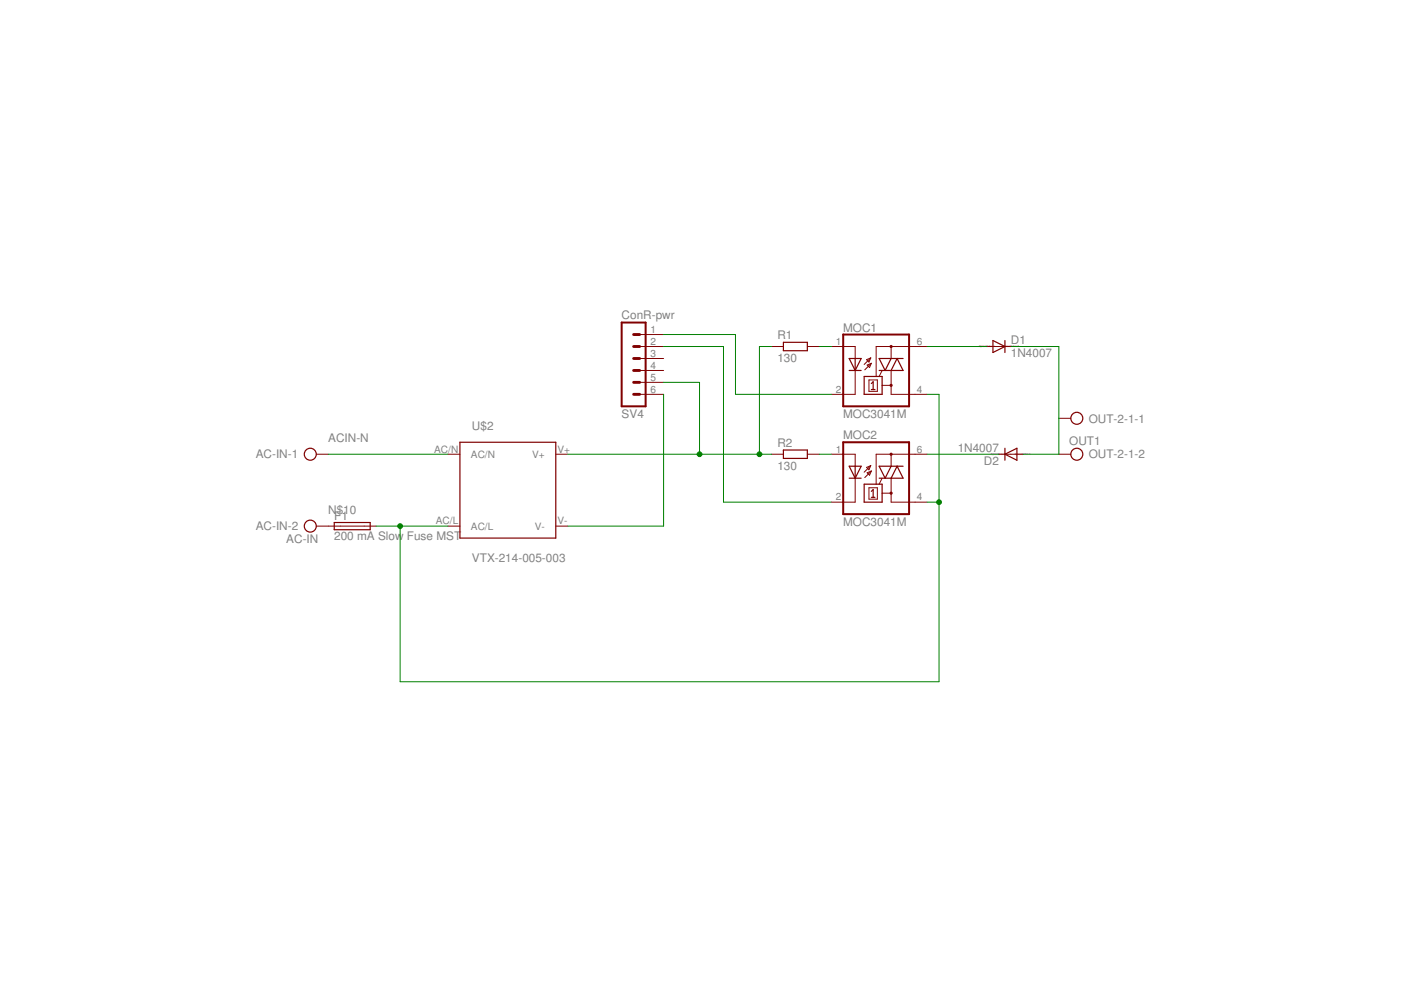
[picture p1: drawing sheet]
<svg xmlns="http://www.w3.org/2000/svg" width="297mm" height="210mm" viewBox="0 0 297 210" stroke-linecap="round" stroke-linejoin="round" font-family="sans-serif">
<defs><g id="words">
<g font-size="2.5" fill="#808080">
<text x="131.8" y="67.6">ConR-pwr</text>
<text x="164.8" y="72">R1</text>
<text x="178.8" y="70.3">MOC1</text>
<text x="164.8" y="76.8">130</text>
<text x="214.3" y="75.8">1N4007</text>
<text x="214.3" y="73">D1</text>
<text x="131.8" y="88.7">SV4</text>
<text x="178.8" y="88.6">MOC3041M</text>
<text x="230.8" y="89.6">OUT-2-1-1</text>
<text x="69.6" y="93.8">ACIN-N</text>
<text x="100.1" y="91.2">U$2</text>
<text x="164.8" y="94.8">R2</text>
<text x="178.8" y="93.2">MOC2</text>
<text x="203.1" y="95.8">1N4007</text>
<text x="226.7" y="94.4">OUT1</text>
<text x="54.2" y="97.2">AC-IN-1</text>
<text x="164.8" y="99.6">130</text>
<text x="208.6" y="98.6">D2</text>
<text x="230.8" y="97.2">OUT-2-1-2</text>
<text x="54.2" y="112.4">AC-IN-2</text>
<text x="69.6" y="109">N$10</text>
<text x="70.9" y="110.1">F1</text>
<text x="178.8" y="111.5">MOC3041M</text>
<text x="60.7" y="115.2">AC-IN</text>
<text x="70.9" y="114.5">200 mA Slow</text>
<text x="86.3" y="114.5">Fuse MST</text>
<text x="100.1" y="119.2">VTX-214-005-003</text>
</g>
<g font-size="2.1" fill="#808080">
<text x="137.9" y="70.6">1</text>
<text x="137.9" y="73.1">2</text>
<text x="137.9" y="75.6">3</text>
<text x="177.2" y="73.1">1</text>
<text x="194.4" y="73.1">6</text>
<text x="137.9" y="78.2">4</text>
<text x="137.9" y="80.7">5</text>
<text x="137.9" y="83.3">6</text>
<text x="177.2" y="83.3">2</text>
<text x="194.4" y="83.3">4</text>
<text x="92.1" y="96">AC/N</text>
<text x="118.2" y="96">V+</text>
<text x="177.2" y="96">1</text>
<text x="194.4" y="96">6</text>
<text x="99.9" y="97.1">AC/N</text>
<text x="112.8" y="97.1">V+</text>
<text x="177.2" y="106.1">2</text>
<text x="194.4" y="106.1">4</text>
<text x="92.4" y="111.2">AC/L</text>
<text x="99.9" y="112.3">AC/L</text>
<text x="113.4" y="112.3">V-</text>
<text x="118.2" y="111.2">V-</text>
</g>
<g font-size=".6" fill="#800080">
<text x="207.6" y="73.7">SpiceOrder</text>
<text x="210.6" y="73.7">1</text>
<text x="212.7" y="73.7">SpiceOrder 2</text>
<text x="210.1" y="96.5">SpiceOrder 2</text>
<text x="215.2" y="96.5">SpiceOrder 1</text>
</g>
</g></defs>
<g fill="none" stroke="#800000" stroke-width=".25">
<path d="M166.1 72.6h5.1v1.8h-5.1zM180 76h2.6l-1.3 2.5zM180 78.5h2.6M181.3 76v2.5M183.2 79.8h3.8v3.8h-3.8zM186.4 78.5h5.1l-1.3-2.5-1.3 2.5M188.9 76l-1.2 2.5-1.3-2.5h5.1M210.5 72.2l2.6 1.3-2.6 1.2zM213.1 72.2v2.5M97.5 93.8h20.3v20.3h-20.3zM166.1 95.4h5.1v1.8h-5.1zM180 98.8h2.6l-1.3 2.6z"/>
<path d="M181.3 98.8v2.6M184.7 82.6h.8M184.7 81.3l.4-.4v1.7M188.9 98.8l-1.2 2.6-1.3-2.6h5.1M213.1 95v2.6M213.1 96.3l2.5-1.3v2.6zM70.9 110.8h7.6v1.5h-7.6zM180 101.4h2.6M183.2 102.7h3.8v3.8h-3.8zM184.7 104.2l.4-.4v1.7M184.7 105.5h.8M186.4 101.4h5.1l-1.3-2.6-1.3 2.6"/>
<circle cx="65.8" cy="96.3" r="1.27"/>
<circle cx="228.3" cy="88.7" r="1.27"/>
<circle cx="228.3" cy="96.3" r="1.27"/>
<circle cx="65.8" cy="111.5" r="1.27"/>
</g>
<g fill="none" stroke="#800000" stroke-width=".21">
<path d="M135.6 70.9h5.1M135.6 73.5h5.1M135.6 76h5.1M135.6 78.5h5.1M163.6 73.5h2.5M171.2 73.5h2.5M176.2 73.5h5.1v2.5M181.3 78.5v5.1h-5.1M183.7 76.3l.9-.4-.4 .9zM183.9 77.4l.8-.4-.3 .9zM184.6 75.9l-1.4 1.4M184.7 77l-1.4 1.4"/>
<path d="M187 78.5l-.6 1.3M188.9 78.5v5.1h7.7M188.9 73.5v2.5M196.6 73.5h-10.8v6.3M209.3 73.5h5M67.1 96.3h2.5M95 96.3h2.5M117.8 96.3h2.6M135.6 81.1h5.1M135.6 83.6h5.1M163.6 96.3h2.5M171.2 96.3h2.5"/>
<path d="M176.2 96.3h5.1v2.5M183.7 99.1l.9-.4-.4 .9zM184.2 80.6h1.8v2.4h-1.8zM184.6 98.7l-1.4 1.4M184.7 99.9l-1.4 1.4M187 81.7h1.9M188.9 96.3v2.5M196.6 96.3h-10.8v6.4M211.8 96.3h5.1M224.5 96.3h2.5M224.5 88.7h2.5M67.1 111.5h12.7"/>
<path d="M95 111.5h2.5M117.8 111.5h2.6M181.3 101.4v5.1h-5.1M183.9 100.2l.8-.3-.3 .9zM184.2 103.4h1.8v2.4h-1.8zM187 101.4l-.6 1.3M187 104.6h1.9M188.9 101.4v5.1h7.7"/>
</g>
<g fill="none" stroke="#800000" stroke-width=".42">
<path d="M131.8 68.4h5.1v17.7h-5.1zM178.8 70.9h13.9v15.2h-13.9zM178.8 93.8h13.9v15.2h-13.9z"/>
<circle cx="188.9" cy="73.5" r=".13"/>
<circle cx="188.9" cy="81.7" r=".13"/>
<circle cx="188.9" cy="96.3" r=".13"/>
<circle cx="188.9" cy="104.6" r=".13"/>
</g>
<path d="M134.3 76h1.3M134.3 73.5h1.3M134.3 70.9h1.3M134.3 78.5h1.3M134.3 81.1h1.3M134.3 83.6h1.3" fill="none" stroke="#800000" stroke-width=".61"/>
<g fill="none" stroke="#008000" stroke-width=".21">
<path d="M140.7 73.5h12.7v33h22.8M140.7 70.9h15.2v12.7h20.3M163.6 73.5h-2.6v22.8M173.7 73.5h2.5M196.6 73.5h12.7M214.3 73.5h10.2v22.8h-7.6M69.6 96.3h25.4M120.4 96.3h43.2M140.7 83.6v27.9h-20.3M140.7 81.1h7.6v15.2M173.7 96.3h2.5M196.6 96.3h15.2"/>
<path d="M196.6 83.6h2.5v60.9h-114.3v-33M79.8 111.5h15.2M196.6 106.5h2.5"/>
</g>
<g fill="#008000" stroke="#008000" stroke-width=".21">
<circle cx="199.1" cy="106.5" r=".51"/>
<circle cx="84.8" cy="111.5" r=".51"/>
<circle cx="161" cy="96.3" r=".51"/>
<circle cx="148.3" cy="96.3" r=".51"/>
</g>
<use href="#words"/>
</svg>
